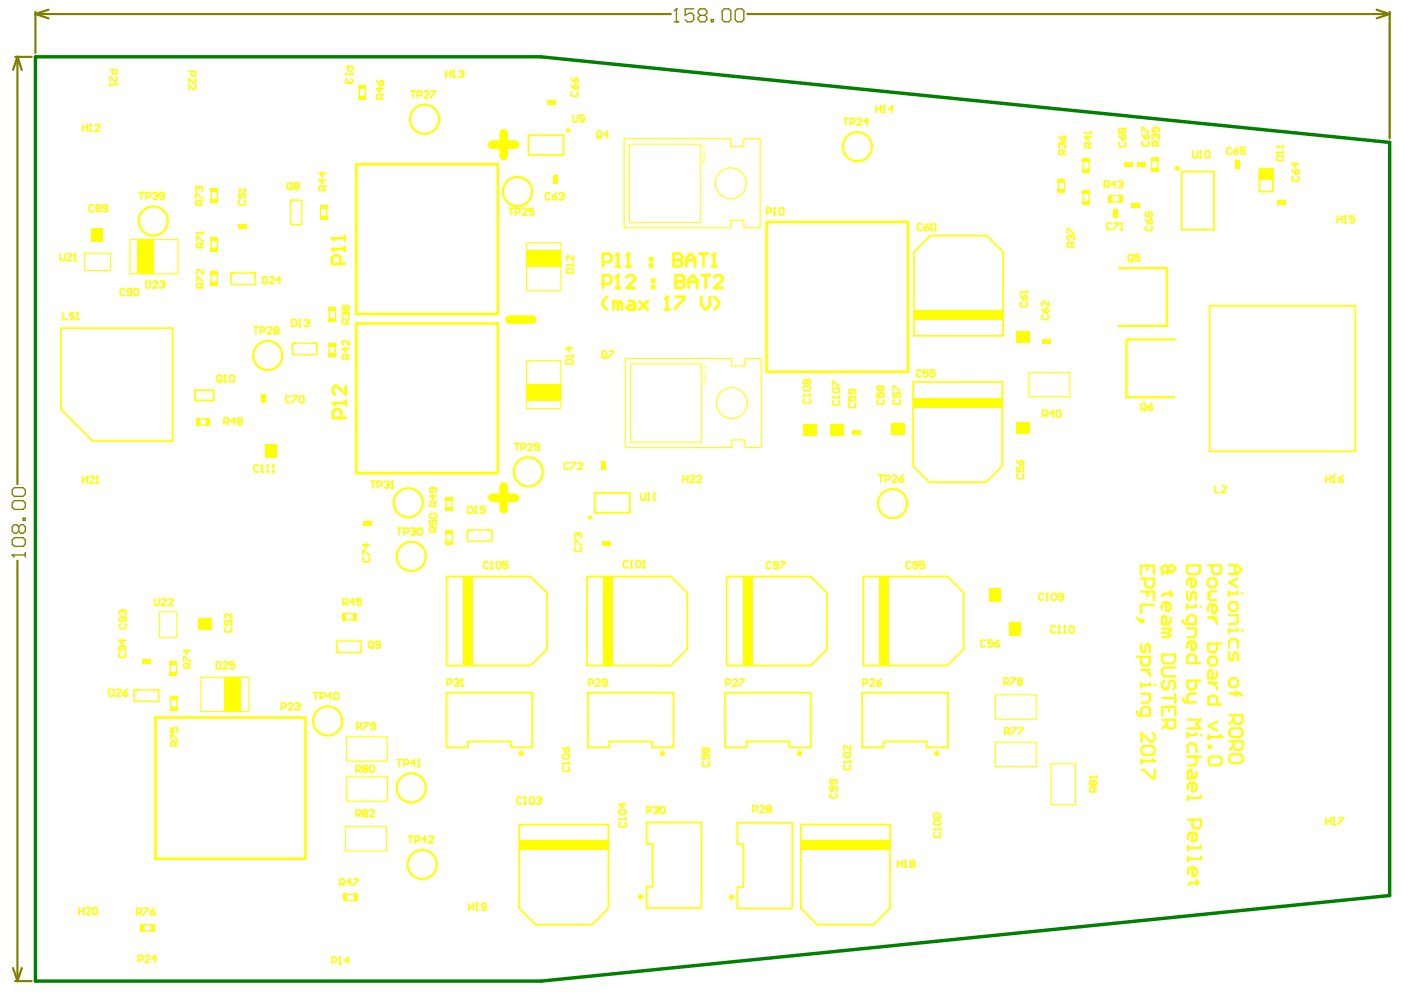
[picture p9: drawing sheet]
<svg xmlns="http://www.w3.org/2000/svg" width="297mm" height="210mm" viewBox="0 0 297 210" stroke-linecap="round" stroke-linejoin="round" font-family="sans-serif">
<g fill="none" stroke="#808000" stroke-width=".46">
<path d="M3.2 12h3.5M3.7 12l.9 2.8M3.7 12v90.5M3.7 12l-.9 2.8M7.5 2.5v8.7M7.5 3l2.8 .9M7.5 3h134.4M10.3 2.1l-2.8 .9M158.1 3h135.9M291.2 2.1l2.8 .9M294 2.5v26.8M294 3l-2.8 .9"/>
<path d="M3.7 118.6v89M2.8 204.8l.9 2.8M3.2 207.6h3.5M4.6 204.8l-.9 2.8"/>
</g>
<g fill="none" stroke="#808000" stroke-width=".28">
<path d="M142.6 4.6h1M143.1 1.9h.1M143.1 1.9v2.7M143.1 1.9l-.5 .4M146.8 1.9h-1.9v1.3l1-.4h.4l.5 .4v1l-.5 .4h-.9l-.5-.4M148.2 3.2l-.5 .5v.5l.5 .4h.9l.5-.4v-.5l-.5-.5M148.2 3.2l-.5-.4v-.5l.5-.4h.9l.5 .4v.5l-.5 .4M148.2 3.2h.9M150.5 4.2h.4v.4h-.4zM152.8 2.3l.4-.4h1l.4 .4v1.9l-.4 .4h-1l-.4-.4zM155.5 2.3l.5-.4h.9l.5 .4v1.9l-.5 .4h-.9l-.5-.4zM2.6 117.4h.1"/>
<path d="M2.6 103.7l.4-.5h1.9l.4 .5v.9l-.4 .4h-1.9l-.4-.4zM2.6 106.4l.4-.4h1.9l.4 .4v.9l-.4 .5h-1.9l-.4-.5zM2.6 114.2l.4-.4h1.9l.4 .4v.9l-.4 .5h-1.9l-.4-.5zM2.6 117.4h2.7M2.6 117.4l.4 .5M4 111.5l.4-.5h.5l.4 .5v.9l-.4 .4h-.5l-.4-.4M4 111.5l-.5-.5h-.5l-.4 .5v.9l.4 .4h.5l.5-.4M4 111.5v.9M4.9 109.6h.4v.5h-.4zM5.3 117v.9"/>
</g>
<path d="M7.5 12h107l179.5 18.1v159.4l-179.5 18.1h-107z" fill="none" stroke="#008000" stroke-width=".73"/>
<g fill="none" stroke="#ff0" stroke-width=".28">
<path d="M76 18.8v1.7M77.3 18.8v1.7M223.9 38.6v1.6M225.2 38.6v1.6M229.2 34.2v1.7M230.5 34.2v1.7M243.7 34.1v1.6M245 34.1v1.6M44.7 40.5v1.6M44.7 51v1.6M44.7 58.1v1.7M46 40.5v1.6"/>
<path d="M46 51v1.6M46 58.1v1.7M48.8 57.8h5.2v2.4h-5.2zM61.5 42.4h2.4v5.1h-2.4zM67.8 44.1v1.6M69.1 44.1v1.6M229.2 40.9v1.7M230.5 40.9v1.7M235.2 42.7h1.6M235.2 41.4h1.6M61.9 72.6h5.1v2.4h-5.1zM69.6 73.2v1.6"/>
<path d="M69.7 65.8v1.6M70.9 73.2v1.6M71 65.8v1.6M42.1 89.9h1.6M42.1 88.7h1.6M94.4 105.8v1.6M94.4 112.8v1.6M95.7 105.8v1.6M95.7 112.8v1.6M98.9 112.1h5.2v2.4h-5.2zM71.3 135.6h5.1v2.4h-5.1zM73 129.9h1.6"/>
<path d="M73 131.1h1.6M28.4 146h5.2v2.4h-5.2zM36 140.6v1.6M36.1 148v1.6M37.3 140.6v1.6M37.4 148v1.6M30.4 196.9h1.6M30.4 195.6h1.6M73.4 189.3h1.6M73.4 190.5h1.6"/>
</g>
<g fill="none" stroke="#ff0" stroke-width=".36">
<path d="M111.8 28.6h7.4v4.2h-7.4zM250 36.3h6.9v12.3h-6.9zM266.5 35.7h2.8v4.8h-2.8zM266.5 37.9h2.8M266.5 36.4h2.8M266.5 36.1h2.8M266.5 36.6h2.8M266.5 37.3h2.8M266.5 37.2h2.8M266.5 37h2.8M266.5 37.7h2.8M266.5 37.5h2.8"/>
<path d="M193.4 53.3l3.4-3.4h12l3.4 3.4v17.8h-18.8zM12.9 69.4h23.6v23.9h-16.9l-6.7-6.7zM255.9 64.7h30.9v30.8h-30.9zM41.2 82.6h4v2.1h-4zM193.2 80.8h18.8v17.8l-3.4 3.4h-12l-3.4-3.4zM125.8 104.3h7.5v4.2h-7.5zM94.5 122h17.8l3.4 3.4v12l-3.4 3.4h-17.8zM124.2 122h17.8l3.4 3.4v12l-3.4 3.4h-17.8zM153.7 122h17.8l3.5 3.4v12l-3.5 3.4h-17.8zM182.7 122h17.7l3.5 3.4v12l-3.5 3.4h-17.7zM94.5 146.6h18.1v11.6h-4.5v-1.3h-9.1v1.3h-4.5zM124.4 146.6h18.1v11.6h-4.5v-1.3h-9.1v1.3h-4.5z"/>
<path d="M153.4 146.6h18.1v11.6h-4.5v-1.3h-9.1v1.3h-4.5zM182.4 146.6h18.1v11.6h-4.5v-1.3h-9.1v1.3h-4.5zM109.9 174.5h18.8v17.7l-3.4 3.4h-12l-3.4-3.4zM136.8 174h11.6v18.1h-11.6v-4.5h1.3v-9h-1.3zM156 174.1h11.6v18.1h-11.6v-4.5h1.3v-9.1h-1.3zM169.4 174.5h18.9v17.7l-3.5 3.4h-11.9l-3.5-3.4z"/>
</g>
<g fill="none" stroke="#ff0" stroke-width=".23">
<path d="M132 29.4h22.6v1.6h2.8v-1.6h3.4v18.8h-3.4v-1.6h-2.8v1.6h-22.6zM17.9 53.6h5.5v3.6h-5.5zM27.5 57.9v-7.2h10.1v7.2M27.6 57.9h10M111.4 51.4v10M111.4 51.3h7.3v10.2h-7.3M118.7 76.3h-7.3v10.2h7.3M118.7 76.4v10M132.3 75.8h22.5v1.7h2.8v-1.7h3.5v18.9h-3.5v-1.6h-2.8v1.6h-22.5zM217.7 78.8h8.6v5.2h-8.6zM33.8 129.5h3.6v5.4h-3.6zM42.5 143.3v7.3h10.1v-7.3"/>
<path d="M42.6 143.3h10M73.3 155.9h8.6v5.2h-8.6zM210.6 147h8.6v5.2h-8.6zM210.6 157h8.6v5.2h-8.6zM73.1 174.9h8.7v5.1h-8.7zM73.3 164.4h8.7v5.1h-8.7zM222.4 161.6h5.1v8.7h-5.1z"/>
</g>
<path d="M75.4 34.8h29.9v31.6h-29.9zM162.2 47h29.9v31.7h-29.9zM75.4 68.4h29.9v31.7h-29.9zM32.9 151.8h31.7v29.9h-31.7z" fill="none" stroke="#ff0" stroke-width=".54"/>
<path d="M133.2 30.5h15v16.6h-15zM133.4 77h15v16.6h-15z" fill="none" stroke="#ff0" stroke-width=".21"/>
<path d="M236.7 56.7h10.2v12.3h-10.2M248.5 71.8h-10.2v12.3h10.1" fill="none" stroke="#ff0" stroke-width=".46"/>
<g fill="#ff0">
<path d="M30 139.4h1.8v.9h-1.8z" fill-rule="evenodd"/>
<path d="M36 149.6h1.5v.7h-1.5z" fill-rule="evenodd"/>
<path d="M35.9 142.2h1.6v.7h-1.6z" fill-rule="evenodd"/>
<path d="M44.6 59.8h1.5v.7h-1.5z" fill-rule="evenodd"/>
<path d="M44.6 57.5h1.5v.7h-1.5z" fill-rule="evenodd"/>
<path d="M44.6 52.6h1.5v.7h-1.5z" fill-rule="evenodd"/>
<path d="M44.6 50.3h1.5v.7h-1.5z" fill-rule="evenodd"/>
<path d="M44.6 42.1h1.5v.7h-1.5z" fill-rule="evenodd"/>
<path d="M44.6 39.8h1.5v.7h-1.5z" fill-rule="evenodd"/>
<path d="M55.4 83.5h.9v1.8h-.9z" fill-rule="evenodd"/>
<path d="M69.5 74.8h1.6v.8h-1.6z" fill-rule="evenodd"/>
<path d="M69.5 72.5h1.6v.8h-1.6z" fill-rule="evenodd"/>
<path d="M69.5 67.4h1.6v.7h-1.6z" fill-rule="evenodd"/>
<path d="M69.5 65.1h1.6v.7h-1.6z" fill-rule="evenodd"/>
<path d="M72.7 189.1h.7v1.6h-.7z" fill-rule="evenodd"/>
<path d="M75 189.1h.7v1.6h-.7z" fill-rule="evenodd"/>
<path d="M74.6 129.7h.8v1.6h-.8z" fill-rule="evenodd"/>
<path d="M180.3 91.1h1.8v.9h-1.8z" fill-rule="evenodd"/>
<path d="M220.6 71.9h1.8v.9h-1.8z" fill-rule="evenodd"/>
<path d="M223.8 40.2h1.5v.7h-1.5z" fill-rule="evenodd"/>
<path d="M223.8 37.9h1.5v.7h-1.5z" fill-rule="evenodd"/>
<path d="M229 42.5h1.6v.7h-1.6z" fill-rule="evenodd"/>
<path d="M229 40.2h1.6v.7h-1.6z" fill-rule="evenodd"/>
<path d="M229 35.8h1.6v.7h-1.6z" fill-rule="evenodd"/>
<path d="M236.8 41.3h.7v1.6h-.7z" fill-rule="evenodd"/>
<path d="M239.2 43h1.9v.9h-1.9z" fill-rule="evenodd"/>
<path d="M243.5 35.6h1.6v.8h-1.6z" fill-rule="evenodd"/>
<path d="M261.3 33.9h.9v1.8h-.9z" fill-rule="evenodd"/>
<path d="M29.6 195.5h.8v1.6h-.8z" fill-rule="evenodd"/>
<path d="M35.9 139.9h1.6v.7h-1.6z" fill-rule="evenodd"/>
<path d="M36 147.3h1.5v.7h-1.5z" fill-rule="evenodd"/>
<path d="M41.4 88.5h.8v1.6h-.8z" fill-rule="evenodd"/>
<path d="M43.7 88.5h.8v1.6h-.8z" fill-rule="evenodd"/>
<path d="M76.8 110.4h1.8v.9h-1.8z" fill-rule="evenodd"/>
<path d="M117.1 37.2h.9v1.8h-.9z" fill-rule="evenodd"/>
<path d="M209.1 124.5h2.6v2.9h-2.6z" fill-rule="evenodd"/>
<path d="M213.4 131.6h2.6v2.9h-2.6z" fill-rule="evenodd"/>
<path d="M229 33.5h1.6v.7h-1.6z" fill-rule="evenodd"/>
<path d="M235.5 44.3h.9v1.8h-.9z" fill-rule="evenodd"/>
<path d="M243.5 33.3h1.6v.8h-1.6z" fill-rule="evenodd"/>
<path d="M41.9 130.7h2.9v2.5h-2.9z" fill-rule="evenodd"/>
<path d="M50.5 47.5h1.8v.9h-1.8z" fill-rule="evenodd"/>
<path d="M72.3 129.7h.8v1.6h-.8z" fill-rule="evenodd"/>
<path d="M67.7 45.7h1.6v.7h-1.6z" fill-rule="evenodd"/>
<path d="M67.7 43.4h1.6v.7h-1.6z" fill-rule="evenodd"/>
<path d="M75.9 20.4h1.6v.7h-1.6z" fill-rule="evenodd"/>
<path d="M75.9 18.1h1.6v.7h-1.6z" fill-rule="evenodd"/>
<path d="M94.3 112.1h1.5v.8h-1.5z" fill-rule="evenodd"/>
<path d="M94.3 105.1h1.5v.8h-1.5z" fill-rule="evenodd"/>
<path d="M115.8 21.2h1.8v.9h-1.8z" fill-rule="evenodd"/>
<path d="M127.3 97.7h.9v1.8h-.9z" fill-rule="evenodd"/>
<path d="M170 89.7h2.9v2.5h-2.9z" fill-rule="evenodd"/>
<path d="M188.5 89.5h2.9v2.6h-2.9z" fill-rule="evenodd"/>
<path d="M214.9 89.4h2.9v2.5h-2.9z" fill-rule="evenodd"/>
<path d="M234.5 41.3h.7v1.6h-.7z" fill-rule="evenodd"/>
<path d="M237.8 34.4h1.8v.9h-1.8z" fill-rule="evenodd"/>
<path d="M240.5 34.4h1.8v.9h-1.8z" fill-rule="evenodd"/>
<path d="M270.3 42.4h1.8v.9h-1.8z" fill-rule="evenodd"/>
<path d="M19.3 48.2h2.5v2.9h-2.5z" fill-rule="evenodd"/>
<path d="M31.9 195.5h.8v1.6h-.8z" fill-rule="evenodd"/>
<path d="M56.1 93.9h2.5v2.9h-2.5z" fill-rule="evenodd"/>
<path d="M94.3 114.4h1.5v.8h-1.5z" fill-rule="evenodd"/>
<path d="M94.3 107.4h1.5v.8h-1.5z" fill-rule="evenodd"/>
<path d="M127.4 114.6h1.8v.9h-1.8z" fill-rule="evenodd"/>
<path d="M214.9 70h2.9v2.5h-2.9z" fill-rule="evenodd"/>
<path d="M47.6 143.3h3.4v7.3h-3.4z" fill-rule="evenodd"/>
<path d="M97.9 121.8h2v19h-2z" fill-rule="evenodd"/>
<path d="M127.6 121.8h2v19h-2z" fill-rule="evenodd"/>
<path d="M157.2 121.8h2v19h-2z" fill-rule="evenodd"/>
<path d="M186.1 121.8h2v19h-2z" fill-rule="evenodd"/>
<path d="M109.9 177.9h19v2h-19z" fill-rule="evenodd"/>
<path d="M169.4 177.9h19.1v2h-19.1z" fill-rule="evenodd"/>
<path d="M175.6 89.7h2.9v2.5h-2.9z" fill-rule="evenodd"/>
<path d="M29.1 50.7h3.5v7.2h-3.5z" fill-rule="evenodd"/>
<path d="M111.4 81.4h7.3v3.4h-7.3z" fill-rule="evenodd"/>
<path d="M111.4 53h7.3v3.4h-7.3z" fill-rule="evenodd"/>
<path d="M193.2 84.3h19v2h-19z" fill-rule="evenodd"/>
<path d="M193.2 65.6h19v2h-19z" fill-rule="evenodd"/>
</g>
<path d="M121.2 24.3v1.2l.2 .3h.5l.3-.3v-1.2M123.6 25.1h-.7l-.3-.3v-.2l.3-.3h.5l.2 .3v.9l-.2 .3h-.5l-.3-.3M25.5 132l-.2 .3v.5l.2 .2h1l.2-.2v-.5l-.2-.3M25.8 129.1h-.3l-.2 .3v.5l.2 .2M26 130.6v.7l-.2 .2h-.3l-.2-.2v-.5l.2-.2h1l.2 .2v.5l-.2 .2" fill="none" stroke="#ff0" stroke-width=".33"/>
<circle cx="25.8" cy="129.1" r=".16" fill="#ff0"/>
<g fill="none" stroke="#ff0" stroke-width=".33">
<path d="M76.8 117.4v-.9h.2l1 .9h.2M77 117.9l-.2 .2v.5l.2 .3h1l.2-.3v-.5l-.2-.2M77.5 115v1l-.7-.8h1.4M121.6 115.2v-.9h.2l1 .9h.2M121.8 115.7l-.2 .3v.5l.2 .2h1l.2-.2v-.5l-.2-.3M122 112.8h-.2l-.2 .3v.5l.2 .2M25.8 129.1l.2 .3M26 129.4v.2M26 129.4l.2-.3h.3l.2 .3v.5l-.2 .2M47.8 132.8l-.2 .2v.5l.2 .2h1l.2-.2v-.5l-.2-.2M48.3 131.3v.7l-.2 .3h-.3l-.2-.3v-.5l.2-.2h1l.2 .2v.5l-.2 .3M49 129.9v.9l-.9-.9h-.3l-.2 .2v.5l.2 .2"/>
<path d="M36.1 153.9v1h.8l-.3-.5v-.2l.3-.3h.5l.2 .3v.5l-.2 .2M36.1 156.4v-1h.3l1 1h.2M37.1 157.8v-.7l-.2-.3h-.5l-.3 .3v.7h1.5M37.6 156.8l-.5 .5"/>
</g>
<circle cx="122" cy="112.8" r=".16" fill="#ff0"/>
<path d="M122 112.8l.3 .3M122.3 113.1v.2M122.3 113.1l.2-.3h.3l.2 .3v.5l-.2 .2" fill="none" stroke="#ff0" stroke-width=".33"/>
<g fill="#ff0">
<path d="M148.8 78.2h.6v-.2l.1 .2z"/>
<path d="M148.8 78.6l.6 .2 .1-.3v.4z"/>
<path d="M148.7 79.1l.2 .1z"/>
<path d="M148.8 79.4l.2-.1-.1 .1a.17 .17 0 0 0 .1 .3 .17 .17 0 0 0 .2-.2l-.1-.2h.4v.4l-.1-.3h-.2a.24 .24 0 0 1-.2 .4 .24 .24 0 0 1-.2-.4z"/>
<path d="M148.8 79.9h.5v.6h-.5l.5-.1-.1-.2h-.4l.4-.1v-.2z"/>
<path d="M148.8 80.7h.5v.6h-.5l.5-.1-.1-.2h-.4l.5-.2z"/>
<path d="M148.8 77.2l.7 .4-.7 .3 .2-.2v-.3h-.2zM149.1 77.5v.2l.4-.1z"/>
</g>
<path d="M170 83.7h1.4M170.2 84.4l-.2 .2v.5l.2 .3h1l.2-.3v-.5l-.2-.2M171.4 83.4v.5" fill="none" stroke="#ff0" stroke-width=".33"/>
<circle cx="170" cy="83.7" r=".16" fill="#ff0"/>
<path d="M170 83.7l.2 .2M170 82l.2-.3h1l.2 .3v.5l-.2 .2h-1l-.2-.2zM170.7 80.5l-.2-.2h-.3l-.2 .2v.5l.2 .3h.3l.2-.3M170.7 80.5l.2-.2h.3l.2 .2v.5l-.2 .3h-.3l-.2-.3M170.7 80.5v.5M176.1 84h1.5M176.4 84.8l-.3 .2v.5l.3 .2h.9l.3-.2v-.5l-.3-.2M177.6 83.8v.5" fill="none" stroke="#ff0" stroke-width=".33"/>
<circle cx="176.1" cy="84" r=".16" fill="#ff0"/>
<path d="M244.3 28.4h-.3l-.2 .3v.5l.2 .2M244.7 30.9v-.8l-.2-.2h-.5l-.2 .2v.8h1.4M245.2 29.9l-.5 .5M220.4 65.2l.7 1M220.6 66.7l-.2 .2v.5l.2 .2h1l.2-.2v-.5l-.2-.2M221.1 65.4l.3-.2h.2l.2 .2v.5l-.2 .3h-.5zM221.8 63.8v.9l-.9-.9h-.3l-.2 .2v.5l.2 .2M176.1 84l.3 .3M176.1 82.3l.3-.2h.9l.3 .2v.5l-.3 .3h-.9l-.3-.3zM176.1 81.6v-.9h.3l.9 .9h.3" fill="none" stroke="#ff0" stroke-width=".33"/>
<circle cx="244.3" cy="28.4" r=".16" fill="#ff0"/>
<g fill="none" stroke="#ff0" stroke-width=".33">
<path d="M40 15.1h1.4v.7l-.2 .3h-.5l-.3-.3v-.7M41.2 16.6l.2 .2v.5l-.2 .2h-.3l-.9-.9v.9M41.2 18l.2 .2v.5l-.2 .3h-.3l-.9-1v1M73.1 14h1.5v.7l-.3 .3h-.4l-.3-.3v-.7M73.1 15.5v.4M73.1 15.7h1.5M244.3 28.4l.2 .3M244.5 27v.7l-.2 .3h-.3l-.2-.3v-.5l.2-.2h1l.2 .2v.5l-.2 .3M244.5 28.7v.2M244.5 28.7l.2-.3h.3l.2 .3v.5l-.2 .2M273.3 35.9l.8 .9M273.6 37.3l-.3 .3v.4l.3 .3h.9l.3-.3v-.4l-.3-.3"/>
<path d="M274.1 36.1l.2-.2h.2l.3 .2v.5l-.3 .2h-.4zM274.1 34.4v1l-.8-.7h1.5M25.4 138.1l-.3 .3v.5l.3 .2h.9l.3-.2v-.5l-.3-.3M25.9 136.7v.7l-.3 .3h-.2l-.3-.3v-.5l.3-.2h.9l.3 .2v.5l-.3 .3M25.9 135.2v1l-.8-.7h1.5"/>
</g>
<circle cx="74.6" cy="15.7" r=".16" fill="#ff0"/>
<path d="M74.3 15.5l.3 .2M74.3 16.7l.3 .2v.5l-.3 .2h-.2" fill="none" stroke="#ff0" stroke-width=".33"/>
<circle cx="74.1" cy="17.6" r=".16" fill="#ff0"/>
<path d="M73.4 16.7l-.3 .2v.5l.3 .2h.2l.3-.2M73.9 17.4l.2 .2M73.9 17.2v.2M120.8 17.9l.8 1M120.8 16.5l.8 1M121.1 19.4l-.3 .2v.5l.3 .3h.9l.3-.3v-.5l-.3-.2M121.8 16.5h.2l.3 .2v.5l-.3 .3h-.4v-.8zM121.8 17.9h.2l.3 .3v.5l-.3 .2h-.4v-.7z" fill="none" stroke="#ff0" stroke-width=".33"/>
<g fill="#ff0">
<path d="M148.6 31.7h.5v-.2l.2 .3z"/>
<path d="M148.6 32.1l.6 .2 .1-.3v.4z"/>
<path d="M148.4 32.6l.3 .1z"/>
<path d="M148.6 32.9h.1a.16 .16 0 0 0 0 .2 .16 .16 0 0 0 .3 0 .16 .16 0 0 0 0-.2h.3v.3l-.1-.3h-.2a.25 .25 0 0 1-.2 .4 .25 .25 0 0 1-.2-.4z"/>
<path d="M148.6 33.3h.5l-.1 .7h-.4l.4-.1-.1-.2h-.3l.4-.1v-.2z"/>
<path d="M148.6 34.2h.5l-.1 .6-.4 .1 .4-.2v-.2h-.4l.4-.2z"/>
<path d="M148.6 30.8l.7 .2v.1l-.7 .3v-.1l.2-.1v-.3zM148.9 31v.2l.3-.2z"/>
</g>
<path d="M224.5 30.3h-.2l-.3 .2v.5l.3 .2M225 32.7v-.8l-.3-.2h-.4l-.3 .2v.8h1.5M225.5 31.7l-.5 .5" fill="none" stroke="#ff0" stroke-width=".33"/>
<circle cx="224.5" cy="30.3" r=".16" fill="#ff0"/>
<g fill="none" stroke="#ff0" stroke-width=".33">
<path d="M224 28.8l.7 1M224.5 30.3l.2 .2M224.7 29l.3-.2h.2l.3 .2v.5l-.3 .3h-.5zM224.7 30.5v.2M224.7 30.5l.3-.2h.2l.3 .2v.5l-.3 .2M17.5 100.8v1.4M17.5 101.5h.9M18.4 100.8v1.4M18.9 101l.3-.2h.4l.3 .2v.2l-1 1h1M20.4 102.2h.5M20.6 100.8v1.4M23.1 145.9h.7l.3 .2v1l-.3 .2h-.7z"/>
<path d="M24.5 146.1l.3-.2h.5l.2 .2v.2l-1 1h1M26 146.6h.7l.3 .2v.3l-.3 .2h-.5l-.2-.2zM27 145.9l-1 .7"/>
</g>
<circle cx="20.6" cy="100.8" r=".16" fill="#ff0"/>
<path d="M26.4 61.3l-.2-.2h-.5l-.3 .2v1l.3 .2h.5l.2-.2M27.9 61.8h-.8l-.2-.2v-.3l.2-.2h.5l.3 .2v1l-.3 .2h-.5l-.2-.2M28.6 61.1h.5l.2 .2v1l-.2 .2h-.5l-.3-.2v-1zM45.9 79.6l.3-.2h.5l.2 .2v1l-.2 .2h-.5l-.3-.2zM47.6 79.4v1.4M46.4 80.4l.5 .4M47.4 80.8h.5M20.6 100.8l-.2 .2M32.7 126.7v1.2l.2 .2h.5l.3-.2v-1.2M34.2 126.9l.2-.2h.5l.2 .2v.2l-.9 1h.9M35.6 126.9l.2-.2h.5l.3 .2v.2l-1 1h1" fill="none" stroke="#ff0" stroke-width=".33"/>
<circle cx="47.6" cy="79.4" r=".16" fill="#ff0"/>
<path d="M47.6 79.4l-.2 .2M48.6 79.6l.2-.2h.5l.3 .2v1l-.3 .2h-.5l-.2-.2zM61.7 67.6h.7l.3 .3v.9l-.3 .3h-.7zM63.2 69.1h.4M63.4 67.6v1.5" fill="none" stroke="#ff0" stroke-width=".33"/>
<circle cx="63.4" cy="67.6" r=".16" fill="#ff0"/>
<path d="M63.4 67.6l-.2 .3M64.4 67.9l.2-.3h.5l.2 .3v.2" fill="none" stroke="#ff0" stroke-width=".33"/>
<circle cx="65.3" cy="68.1" r=".16" fill="#ff0"/>
<g fill="none" stroke="#ff0" stroke-width=".33">
<path d="M60.8 38.9l.3-.3h.4l.3 .3v1l-.3 .2h-.4l-.3-.2zM61.3 39.6l.5 .5M62.5 39.4l-.2-.3v-.2l.2-.3h.5l.2 .3v.2l-.2 .3M62.5 39.4l-.2 .2v.3l.2 .2h.5l.2-.2v-.3l-.2-.2M62.5 39.4h.5M64.9 68.3h.2M65.1 68.3l.2 .3v.2l-.2 .3h-.5l-.2-.3M65.3 68.1l-.2 .2M78.4 101.8h1M78.9 101.8v1.5M79.8 102.8h.8l.2-.2v-.5l-.2-.3h-.8v1.5M81.3 102.1l.2-.3h.5l.3 .3v.2"/>
<path d="M75.5 153.9h.7l.3-.3v-.4l-.3-.3h-.7v1.5M76 153.9l.5 .5M76.9 152.9h1v.3l-1 .9v.3M79.4 153.6h-.8l-.2-.2v-.2l.2-.3h.5l.3 .3v.9l-.3 .3h-.5l-.2-.3M75.3 172.3h.7l.3-.2v-.5l-.3-.2h-.7v1.4M75.8 172.3l.5 .5M77 172.1l-.2-.2v-.3l.2-.2h.5l.2 .2v.3l-.2 .2M77 172.1l-.2 .2v.3l.2 .2h.5l.2-.2v-.3l-.2-.2M77 172.1h.5M78.2 171.6l.3-.2h.4l.3 .2v.3l-1 .9h1"/>
</g>
<circle cx="82.3" cy="102.3" r=".16" fill="#ff0"/>
<path d="M81.8 102.6h.2M82 102.6l.3 .2v.3l-.3 .2h-.5l-.2-.2M82.3 102.3l-.3 .3M82.7 103.3h.5M83 101.8v1.5" fill="none" stroke="#ff0" stroke-width=".33"/>
<circle cx="83" cy="101.8" r=".16" fill="#ff0"/>
<g fill="none" stroke="#ff0" stroke-width=".33">
<path d="M126.3 28l.2-.2h.5l.2 .2v1l-.2 .2h-.5l-.2-.2zM126.8 28.7l.4 .5M128.7 28.5h-1l.7-.7v1.4M108.8 93.9h1M109.3 93.9v1.4M110.2 94.8h.8l.2-.2v-.5l-.2-.2h-.8v1.4M111.7 94.1l.2-.2h.5l.3 .2v.2l-1 1h1M114.1 94.6h-.7l-.3-.3v-.2l.3-.2h.5l.2 .2v1l-.2 .2h-.5l-.3-.2M120.3 98.1l-.2-.2h-.5l-.2 .2v1l.2 .2h.5l.2-.2M120.8 97.9h1v.2l-1 1v.2M122.3 98.1l.2-.2h.5l.2 .2v.2l-.9 1h.9M83 101.8l-.3 .3"/>
<path d="M136.8 171.6h.7l.3-.2v-.5l-.3-.2h-.7v1.4M138.2 170.9l.3-.2h.5l.2 .2v.2"/>
</g>
<circle cx="139.2" cy="171.1" r=".16" fill="#ff0"/>
<path d="M135.5 104.4v1.2l.3 .2h.4l.3-.2v-1.2M137 105.8h.5M137.2 104.4v1.4M138.7 171.4h.3M139 171.4l.2 .2v.3l-.2 .2h-.5l-.3-.2M139.2 171.1l-.2 .3M139.7 170.9l.2-.2h.5l.3 .2v1l-.3 .2h-.5l-.2-.2z" fill="none" stroke="#ff0" stroke-width=".33"/>
<circle cx="137.2" cy="104.4" r=".16" fill="#ff0"/>
<path d="M137.2 104.4l-.2 .2M138.2 105.8h.5M138.4 104.4v1.4" fill="none" stroke="#ff0" stroke-width=".33"/>
<circle cx="138.4" cy="104.4" r=".16" fill="#ff0"/>
<g fill="none" stroke="#ff0" stroke-width=".33">
<path d="M252.3 31.9v1.3l.2 .2h.5l.3-.2v-1.3M253.7 33.4h.5M254 31.9v1.5M238.9 53.9h.5l.3 .2v1l-.3 .2h-.5l-.2-.2v-1zM239.2 54.8l.5 .5M241.1 53.9h-1v.7l.5-.3h.3l.2 .3v.5l-.2 .2h-.5l-.3-.2M138.4 104.4l-.2 .2M185.8 100.6h1M186.3 100.6v1.4M187.3 101.5h.7l.3-.2v-.5l-.3-.2h-.7v1.4M188.7 100.8l.3-.2h.5l.2 .2v.3l-1 .9h1M190.2 101.3h.7l.3 .2v.3l-.3 .2h-.5l-.2-.2z"/>
<path d="M191.2 100.6l-1 .7"/>
</g>
<circle cx="254" cy="31.9" r=".16" fill="#ff0"/>
<path d="M254 31.9l-.3 .3M255.2 31.9h.5l.2 .3v1l-.2 .2h-.5l-.2-.2v-1zM260.5 31.5l-.2-.3h-.5l-.2 .3v.9l.2 .3h.5l.2-.3M261 31.9h.7l.3 .3v.2l-.3 .3h-.5l-.2-.3zM262 31.2l-1 .7M263.4 31.2h-.9v.7l.4-.2h.3l.2 .2v.5l-.2 .3h-.5l-.2-.3M282.9 45.7v1.5M282.9 46.4h1M283.9 45.7v1.5M284.4 47.2h.5M284.6 45.7v1.5" fill="none" stroke="#ff0" stroke-width=".33"/>
<circle cx="284.6" cy="45.7" r=".16" fill="#ff0"/>
<g fill="none" stroke="#ff0" stroke-width=".33">
<path d="M17.5 26.3v1.5M17.5 27.1h.9M18.4 26.3v1.5M18.9 27.8h.5M19.2 26.3v1.5M19.8 43.6l-.2-.2h-.5l-.2 .2v1l.2 .2h.5l.2-.2M20.6 44.1l-.3-.3v-.2l.3-.2h.5l.2 .2v.2l-.2 .3M20.6 44.1l-.3 .2v.3l.3 .2h.5l.2-.2v-.3l-.2-.2M20.6 44.1h.5M22.7 44.1h-.7l-.2-.3v-.2l.2-.2h.5l.2 .2v1l-.2 .2h-.5l-.2-.2M284.6 45.7l-.2 .3M286.6 45.7h-1v.7l.5-.2h.2l.3 .2v.5l-.3 .3h-.5l-.2-.3"/>
<path d="M16.7 192v1.5M16.7 192.8h1M17.7 192v1.5M18.2 192.3l.2-.3h.5l.3 .3v.2l-1 1h1M19.6 192.3l.3-.3h.5l.2 .3v.9l-.2 .3h-.5l-.3-.3z"/>
</g>
<circle cx="19.2" cy="26.3" r=".16" fill="#ff0"/>
<g fill="none" stroke="#ff0" stroke-width=".33">
<path d="M19.2 26.3l-.3 .3M20.1 26.6l.3-.3h.5l.2 .3v.2l-1 1h1M41.6 51v-1h.2l1 1h.2M41.6 59.5v-1h.2l1 1h.2M41.6 49.3h1.4M42.6 52.4v-.7l-.3-.3h-.5l-.2 .3v.7h1.4M43 57.1v.9l-.9-.9h-.3l-.2 .2v.5l.2 .2M43 60l-.4 .4M43 49v.5M43 51.4l-.4 .5M42.6 60.9v-.7l-.3-.2h-.5l-.2 .2v.7h1.4M38.9 139.9v-1h.2l1 1h.2"/>
<path d="M39.6 137.5v.9l-.7-.7h1.4M39.8 141.3v-.7l-.2-.2h-.5l-.2 .2v.7h1.4M40.3 140.4l-.5 .4"/>
</g>
<circle cx="41.6" cy="49.3" r=".16" fill="#ff0"/>
<path d="M30.9 59.5h.7l.3 .2v1l-.3 .2h-.7zM32.3 59.7l.3-.2h.5l.2 .2v.3l-1 .9h1M33.8 59.7l.2-.2h.5l.3 .2v.3M41.6 49.3l.2 .2" fill="none" stroke="#ff0" stroke-width=".33"/>
<circle cx="34.8" cy="60" r=".16" fill="#ff0"/>
<path d="M41.9 39.5h-.3l-.2 .2v.5l.2 .3M34.8 60l-.3 .2M41.4 41.9v-1h.2l1 1h.3M42.4 43.4v-.8l-.3-.2h-.5l-.2 .2v.8h1.5M42.9 42.4l-.5 .5M34.3 60.2h.2M34.5 60.2l.3 .2v.3l-.3 .2h-.5l-.2-.2" fill="none" stroke="#ff0" stroke-width=".33"/>
<circle cx="41.9" cy="39.5" r=".16" fill="#ff0"/>
<path d="M41.9 39.5l.2 .2M42.1 39.7v.3M42.1 39.7l.3-.2h.2l.3 .2v.5l-.3 .3M54.7 98.6l-.2-.2h-.5l-.3 .2v1l.3 .3h.5l.2-.3M55.2 99.9h.5M55.4 98.4v1.5M45.8 140.1h.7l.2 .2v1l-.2 .2h-.7zM47.2 140.3l.3-.2h.4l.3 .2v.2l-1 1h1M49.6 140.1h-.9v.7l.4-.3h.3l.2 .3v.5l-.2 .2h-.5l-.2-.2" fill="none" stroke="#ff0" stroke-width=".33"/>
<circle cx="55.4" cy="98.4" r=".16" fill="#ff0"/>
<path d="M55.4 98.4l-.2 .2M56.4 99.9h.5M56.6 98.4v1.5" fill="none" stroke="#ff0" stroke-width=".33"/>
<circle cx="56.6" cy="98.4" r=".16" fill="#ff0"/>
<path d="M56.6 98.4l-.2 .2M57.6 99.9h.5M57.8 98.4v1.5" fill="none" stroke="#ff0" stroke-width=".33"/>
<circle cx="57.8" cy="98.4" r=".16" fill="#ff0"/>
<g fill="none" stroke="#ff0" stroke-width=".33">
<path d="M51.9 40v.5M50.5 40.2h1.4M50.7 42.4l-.2 .2v.5l.2 .3h1l.2-.3v-.5l-.2-.2M51.2 40.9v.8l-.2 .2h-.3l-.2-.2v-.5l.2-.3h1l.2 .3v.5l-.2 .2M53.7 69.2h.9M54.1 69.2v1.5M55.1 70.2h.7l.3-.3v-.5l-.3-.2h-.7v1.5M56.6 69.4l.2-.2h.5l.2 .2v.3l-.9 1h.9M58.3 69.9l-.3-.2v-.3l.3-.2h.4l.3 .2v.3l-.3 .2M58.3 69.9l-.3 .3v.2l.3 .3h.4l.3-.3v-.2l-.3-.3M58.3 69.9h.4M47.4 89.4h.7l.3-.2v-.5l-.3-.3h-.7v1.5"/>
<path d="M47.9 89.4l.5 .5M49.8 89.2h-1l.8-.8v1.5M50.5 89.2l-.2-.3v-.2l.2-.3h.5l.3 .3v.2l-.3 .3M50.5 89.2h.5M50.5 89.2l-.2 .2v.3l.2 .2h.5l.3-.2v-.3l-.3-.2M57.8 98.4l-.2 .2"/>
</g>
<circle cx="50.5" cy="40.2" r=".16" fill="#ff0"/>
<path d="M50.5 40.2l.2 .3M70.2 203.5h.8l.2-.2v-.5l-.2-.3h-.8v1.5M71.7 204h.5M71.9 202.5v1.5" fill="none" stroke="#ff0" stroke-width=".33"/>
<circle cx="71.9" cy="202.5" r=".16" fill="#ff0"/>
<path d="M66.3 146.6h1M66.8 146.6v1.4M67.8 147.5h.7l.2-.2v-.5l-.2-.2h-.7v1.4M70.2 147.3h-1l.8-.7v1.4M70.9 146.6h.5l.2 .2v1l-.2 .2h-.5l-.2-.2v-1zM71.9 202.5l-.2 .3M73.9 203.3h-1l.7-.8v1.5" fill="none" stroke="#ff0" stroke-width=".33"/>
<path d="M70.4 85.3h2.7M72.2 88.4v-1.3l-.4-.5h-.9l-.5 .5v1.3h2.7M73.1 84.8v.9" fill="none" stroke="#ff0" stroke-width=".54"/>
<circle cx="70.4" cy="85.3" r=".27" fill="#ff0"/>
<path d="M70.4 85.3l.5 .4M73.1 81.7v1.8l-1.8-1.8h-.4l-.5 .4v.9l.5 .5" fill="none" stroke="#ff0" stroke-width=".54"/>
<path d="M72.9 66.1h-.2l-.3 .3v.4l.3 .3M73.4 68.5v-.7l-.3-.2h-.4l-.3 .2v.7h1.5M73.9 67.6l-.5 .4M61.4 84l-.2-.3h-.5l-.3 .3v.9l.3 .3h.5l.2-.3M61.9 83.7h1v.3l-1 .9v.3M63.3 84l.3-.3h.5l.2 .3v.9l-.2 .3h-.5l-.3-.3z" fill="none" stroke="#ff0" stroke-width=".33"/>
<circle cx="72.9" cy="66.1" r=".16" fill="#ff0"/>
<path d="M72.9 66.1l.2 .3M73.1 64.9v.5M73.1 66.4v.2M73.1 66.4l.3-.3h.2l.3 .3v.4l-.3 .3M73.1 64.9l.3-.2h.2l.3 .2v.5l-.3 .2h-.2l-.3-.2M73.1 64.9l-.2-.2h-.2l-.3 .2v.5l.3 .2h.2l.2-.2" fill="none" stroke="#ff0" stroke-width=".33"/>
<path d="M70.2 52.7h2.8M72.1 55.8v-1.3l-.5-.5h-.9l-.5 .5v1.3h2.8M73 52.2v.9" fill="none" stroke="#ff0" stroke-width=".54"/>
<circle cx="70.2" cy="52.7" r=".27" fill="#ff0"/>
<path d="M70.2 52.7l.5 .4M70.2 50.4h2.8M73 50v.9" fill="none" stroke="#ff0" stroke-width=".54"/>
<circle cx="70.2" cy="50.4" r=".27" fill="#ff0"/>
<path d="M70.2 50.4l.5 .5" fill="none" stroke="#ff0" stroke-width=".54"/>
<g fill="none" stroke="#ff0" stroke-width=".33">
<path d="M68.2 37.9v.9l-.7-.7h1.5M68.2 36.4v1l-.7-.7h1.5M69 39.3l-.5 .5M68.5 40.3v-.7l-.3-.3h-.4l-.3 .3v.7h1.5M78 136l.3-.3h.5l.2 .3v.9l-.2 .3h-.5l-.3-.3zM78.5 136.7l.5 .5M80.5 136.4h-.8l-.2-.2v-.2l.2-.3h.5l.3 .3v.9l-.3 .3h-.5l-.2-.3M75.3 162.9h.7l.3-.2v-.5l-.3-.2h-.7v1.4M75.8 162.9l.5 .5M77 162.7l-.2-.3v-.2l.2-.2h.5l.2 .2v.2l-.2 .3M77 162.7l-.2 .2v.3l.2 .2h.5l.2-.2v-.3l-.2-.2M77 162.7h.5"/>
<path d="M78.2 162.2l.3-.2h.4l.3 .2v1l-.3 .2h-.4l-.3-.2zM99.2 191.1v1.5M99.2 191.9h1M100.2 191.1v1.5M100.7 192.6h.4M100.9 191.1v1.5"/>
</g>
<circle cx="100.9" cy="191.1" r=".16" fill="#ff0"/>
<path d="M94.6 144.7h.7l.3-.3v-.4l-.3-.3h-.7v1.5M96.1 144l.2-.3h.5l.2 .3v.2M100.9 191.1l-.2 .3M102.8 191.9h-.7l-.2-.3v-.2l.2-.3h.5l.2 .3v.9l-.2 .3h-.5l-.2-.3" fill="none" stroke="#ff0" stroke-width=".33"/>
<circle cx="97" cy="144.2" r=".16" fill="#ff0"/>
<path d="M96.5 144.4h.3M96.8 144.4l.2 .3v.2l-.2 .3h-.5l-.2-.3M97 144.2l-.2 .2M97.5 145.2h.5M97.7 143.7v1.5" fill="none" stroke="#ff0" stroke-width=".33"/>
<circle cx="97.7" cy="143.7" r=".16" fill="#ff0"/>
<path d="M99 107.2h.7l.2 .2v1l-.2 .2h-.7zM100.4 108.6h.5M100.7 107.2v1.4M97.7 143.7l-.2 .3" fill="none" stroke="#ff0" stroke-width=".33"/>
<circle cx="100.7" cy="107.2" r=".16" fill="#ff0"/>
<path d="M94.4 14.9v1.5M94.4 15.6h.9M95.3 14.9v1.5M95.8 16.4h.5M96 14.9v1.5M90.9 108.9l.3-.2h.9l.3 .2v.5l-.3 .2h-.9l-.3-.2zM90.9 110.1v1h.7l-.2-.5v-.2l.2-.3h.5l.3 .3v.4l-.3 .3M91.9 112.5v-.7l-.3-.2h-.4l-.3 .2v.7h1.5M92.4 111.6l-.5 .4M100.7 107.2l-.3 .2M102.6 107.2h-1v.7l.5-.3h.3l.2 .3v.5l-.2 .2h-.5l-.3-.2" fill="none" stroke="#ff0" stroke-width=".33"/>
<circle cx="96" cy="14.9" r=".16" fill="#ff0"/>
<path d="M96 14.9l-.2 .3M97 15.2l.3-.3h.4l.3 .3v.2" fill="none" stroke="#ff0" stroke-width=".33"/>
<circle cx="98" cy="15.4" r=".16" fill="#ff0"/>
<path d="M97.5 15.6h.2M97.7 15.6l.3 .3v.2l-.3 .3h-.4l-.3-.3M98 15.4l-.3 .2M110.4 168.9l-.3-.2h-.5l-.2 .2v1l.2 .2h.5l.3-.2M110.9 170.1h.4M111.1 168.7v1.4" fill="none" stroke="#ff0" stroke-width=".33"/>
<circle cx="111.1" cy="168.7" r=".16" fill="#ff0"/>
<path d="M111.1 168.7l-.2 .2M112.1 168.9l.2-.2h.5l.2 .2v1l-.2 .2h-.5l-.2-.2zM113.5 168.9l.3-.2h.4l.3 .2v.2" fill="none" stroke="#ff0" stroke-width=".33"/>
<circle cx="114.5" cy="169.1" r=".16" fill="#ff0"/>
<path d="M107.6 44.1h1M108.1 44.1v1.4M109 45h.8l.2-.2v-.5l-.2-.2h-.8v1.4M110.5 44.3l.2-.2h.5l.3 .2v.3l-1 .9h1M112.9 44.1h-1v.7l.5-.2h.3l.2 .2v.5l-.2 .2h-.5l-.3-.2M114 169.4h.2M114.2 169.4l.3 .2v.3l-.3 .2h-.4l-.3-.2M114.5 169.1l-.3 .3M131 173.3h1.4M131.2 174l-.2 .3v.5l.2 .2h1l.2-.2v-.5l-.2-.3M132.4 173.1v.5" fill="none" stroke="#ff0" stroke-width=".33"/>
<circle cx="131" cy="173.3" r=".16" fill="#ff0"/>
<path d="M119 161.5h1.5M119.3 162.3l-.3 .2v.5l.3 .2h.9l.3-.2v-.5l-.3-.2M120.5 161.3v.5M131 173.3l.2 .3M131 171.6l.2-.2h1l.2 .2v.5l-.2 .2h-1l-.2-.2zM131.7 169.9v1l-.7-.7h1.4" fill="none" stroke="#ff0" stroke-width=".33"/>
<circle cx="119" cy="161.5" r=".16" fill="#ff0"/>
<g fill="none" stroke="#ff0" stroke-width=".33">
<path d="M119.9 57l.2-.2h1l.2 .2v.8h-1.4zM119.9 56.1h1.4M121.3 55.8v.5M127.4 74.6l.2-.3h.5l.2 .3v.9l-.2 .3h-.5l-.2-.3zM127.8 75.3l.5 .5M128.8 74.3h1v.3l-1 .9v.3M119 159.9l.3-.3h.9l.3 .3v.4l-.3 .3h-.9l-.3-.3zM119 158.2l.7 .9M119.7 158.4l.3-.2h.2l.3 .2v.5l-.3 .2h-.5zM124.5 144.7h.8l.2-.3v-.4l-.2-.3h-.8v1.5M126 144l.2-.3h.5l.3 .3v.2l-1 1h1M128.4 144.4h-.7l-.3-.2v-.2l.3-.3h.5l.2 .3v.9l-.2 .3h-.5l-.3-.3"/>
<path d="M119 161.5l.3 .3"/>
</g>
<circle cx="119.9" cy="56.1" r=".16" fill="#ff0"/>
<g fill="none" stroke="#ff0" stroke-width=".33">
<path d="M119.9 56.1l.2 .2M121.3 54.1v1l-.9-1h-.3l-.2 .3v.5l.2 .2M149.3 158.5l-.2-.2h-.3l-.2 .2v.5l.2 .3h.3l.2-.3M149.3 159.7v.8l-.2 .2h-.3l-.2-.2v-.5l.2-.3h1l.2 .3v.5l-.2 .2M149.3 158.5l.2-.2h.3l.2 .2v.5l-.2 .3h-.3l-.2-.3M149.3 158.5v.5M153.6 144.7h.7l.2-.3v-.4l-.2-.3h-.7v1.5M155 144l.3-.3h.4l.3 .3v.2l-1 1h1M156.5 143.7h.9v.3l-.9 .9v.3M148.8 161.2l-.2 .2v.5l.2 .2h1l.2-.2v-.5l-.2-.2M175.8 167.9l-.2 .2v.5l.2 .2h1l.2-.2v-.5l-.2-.2M176.3 165v.7l-.2 .3h-.3l-.2-.3v-.5l.2-.2h1l.2 .2v.5l-.2 .3"/>
<path d="M176.3 166.4v.8l-.2 .2h-.3l-.2-.2v-.5l.2-.3h1l.2 .3v.5l-.2 .2M178.5 161.2h1.4M178.7 161.9l-.2 .2v.5l.2 .3h1l.2-.3v-.5l-.2-.2M179.9 160.9v.5"/>
</g>
<circle cx="178.5" cy="161.2" r=".16" fill="#ff0"/>
<g fill="none" stroke="#ff0" stroke-width=".33">
<path d="M178.4 25h1M178.9 25v1.5M179.9 26h.7l.2-.2v-.5l-.2-.3h-.7v1.5M181.3 25.3l.3-.3h.5l.2 .3v.2l-1 1h1M183.8 25.8h-1l.7-.8v1.5M185.4 22.3v1.5M185.4 23.1h1M186.4 22.3v1.5M186.8 23.8h.5M187.1 22.3v1.5M179.6 83.9v.9h.7l-.2-.5v-.2l.2-.2h.5l.2 .2v.5l-.2 .2M179.8 85.3l-.2 .2v.5l.2 .3h1l.2-.3v-.5l-.2-.2"/>
<path d="M180.3 82.4v.7l-.2 .3h-.3l-.2-.3v-.4l.2-.3h1l.2 .3v.4l-.2 .3M185.6 83.1v1h.7l-.2-.5v-.2l.2-.3h.5l.2 .3v.5l-.2 .2M185.8 84.6l-.2 .2v.5l.2 .2h1l.2-.2v-.5l-.2-.2M186.3 81.9l-.2-.2h-.3l-.2 .2v.5l.2 .3h.3l.2-.3M186.3 81.9l.2-.2h.3l.2 .2v.5l-.2 .3h-.3l-.2-.3M186.3 81.9v.5M189 83.1v1h.7l-.2-.7 .2-.3h.5l.3 .3v.5l-.3 .2M189 82.7v-1h.3l.9 1h.3M189.3 84.6l-.3 .2v.5l.3 .2h.9l.3-.2v-.5l-.3-.2M178.5 159.5l.2-.2h1l.2 .2v.5l-.2 .2h-1l-.2-.2zM179.9 157.8v1l-.9-1h-.3l-.2 .2v.5l.2 .3M182.6 144.7h.7l.2-.3v-.4l-.2-.3h-.7v1.5"/>
<path d="M184 144l.3-.3h.5l.2 .3v.2l-1 1h1M185.5 144.4h.7l.2 .3v.2l-.2 .3h-.5l-.2-.3zM186.4 143.7l-.9 .7M178.5 161.2l.2 .2"/>
</g>
<circle cx="187.1" cy="22.3" r=".16" fill="#ff0"/>
<path d="M187.1 22.3l-.3 .3M189 23.1h-1l.8-.8v1.5M197.5 175.5h1.5M197.8 176.2l-.3 .3v.4l.3 .3h.9l.3-.3v-.4l-.3-.3M199 175.2v.5" fill="none" stroke="#ff0" stroke-width=".33"/>
<circle cx="197.5" cy="175.5" r=".16" fill="#ff0"/>
<g fill="none" stroke="#ff0" stroke-width=".33">
<path d="M195.1 47.6l-.3-.3h-.5l-.2 .3v.9l.2 .3h.5l.3-.3M195.5 48.1h.8l.2 .2v.2l-.2 .3h-.5l-.3-.3zM196.5 47.3l-1 .8M197 47.6l.2-.3h.5l.3 .3v.9l-.3 .3h-.5l-.2-.3zM194.9 78.5l-.3-.2h-.4l-.3 .2v1l.3 .3h.4l.3-.3M196.3 78.3h-.9v.7l.4-.2h.3l.2 .2v.5l-.2 .3h-.5l-.2-.3M197.8 78.3h-1v.7l.5-.2h.2l.3 .2v.5l-.3 .3h-.4l-.3-.3M215.1 98.9v1h.8l-.3-.8 .3-.2h.4l.3 .2v.5l-.3 .3M215.1 97.4l.8 1M215.9 97.7l.2-.3h.2l.3 .3v.5l-.3 .2h-.4zM215.4 100.3l-.3 .3v.5l.3 .2h.9l.3-.2v-.5l-.3-.3M208.5 135.7l-.2-.3h-.5l-.3 .3v.9l.3 .3h.5l.2-.3"/>
<path d="M210 136.2h-.8l-.2-.3v-.2l.2-.3h.5l.3 .3v.9l-.3 .3h-.5l-.2-.3M210.4 136.2h.8l.2 .2v.2l-.2 .3h-.5l-.3-.3zM211.4 135.4l-1 .8M223.3 132.7l-.2-.3h-.5l-.2 .3v1l.2 .2h.5l.2-.2M223.8 133.9h.5M224.1 132.4v1.5M212.4 144.5h.7l.3-.3v-.5l-.3-.2h-.7v1.4M212.6 155h.7l.3-.3v-.5l-.3-.2h-.7v1.4M212.9 144.5l.5 .4M213.1 155l.5 .4M213.9 143.5h.9v.2l-.9 1v.2M214 154h1v.2l-1 1v.2"/>
<path d="M215.5 154h1v.2l-1 1v.2M215.5 144.2l-.2-.2v-.3l.2-.2h.5l.3 .2v.3l-.3 .2M215.5 144.2l-.2 .3v.2l.2 .2h.5l.3-.2v-.2l-.3-.3M215.5 144.2h.5M197.5 175.5l.3 .2M197.5 173.8l.3-.2h.9l.3 .2v.5l-.3 .2h-.9l-.3-.2zM197.8 172.1h.9l.3 .3v.4l-.3 .3h-.9l-.3-.3v-.4z"/>
</g>
<circle cx="224.1" cy="132.4" r=".16" fill="#ff0"/>
<path d="M224.1 132.4l-.3 .3M225 133.9h.5M225.3 132.4v1.5" fill="none" stroke="#ff0" stroke-width=".33"/>
<circle cx="225.3" cy="132.4" r=".16" fill="#ff0"/>
<path d="M226.3 49.8h-.2l-.3 .3v.4l.3 .3M226.8 52.2v-.7l-.3-.2h-.4l-.3 .2v.7h1.5M227.3 51.3l-.5 .4M225.3 132.4l-.3 .3M226.2 132.7l.3-.3h.5l.2 .3v1l-.2 .2h-.5l-.3-.2z" fill="none" stroke="#ff0" stroke-width=".33"/>
<circle cx="226.3" cy="49.8" r=".16" fill="#ff0"/>
<path d="M229.5 28.1h1.4M230.2 28.8v1l-.7-.8h1.4M230.4 31.2v-.7l-.2-.2h-.5l-.2 .2v.7h1.4M230.9 30.3l-.5 .4M230.9 27.8v.5M225.8 49.3v-.9h.3l.9 .9h.3M226.3 49.8l.2 .3M226.5 50.1v.2M226.5 50.1l.3-.3h.2l.3 .3v.4l-.3 .3" fill="none" stroke="#ff0" stroke-width=".33"/>
<circle cx="229.5" cy="28.1" r=".16" fill="#ff0"/>
<g fill="none" stroke="#ff0" stroke-width=".33">
<path d="M23.3 14.7h1.4v.8l-.2 .2h-.5l-.2-.2v-.8M23.3 17.6v.5M23.3 17.9h1.4M24.5 16.2l.2 .2v.5l-.2 .3h-.3l-.9-1v1M229.5 28.1l.2 .2M241.6 28v-1h.2l1 1h.3M241.6 28.4l.7 1M241.8 29.9l-.2 .2v.5l.2 .3h1l.3-.3v-.5l-.3-.2M242.3 28.7l.3-.3h.2l.3 .3v.5l-.3 .2h-.5zM241.4 85.6l.3-.2h.4l.3 .2v1l-.3 .2h-.4l-.3-.2zM241.9 86.3l.5 .5M242.9 86.1h.7l.2 .2v.3l-.2 .2h-.5l-.2-.2z"/>
<path d="M243.8 85.4l-.9 .7M257 102.8v1.4h1M258.5 103l.2-.2h.5l.2 .2v.2l-.9 1h.9"/>
</g>
<circle cx="24.7" cy="17.9" r=".16" fill="#ff0"/>
<g fill="none" stroke="#ff0" stroke-width=".33">
<path d="M24.5 17.6l.2 .3M79.7 17l.7 1M80.4 18.5v1l-.7-.8h1.4M80.4 17.3l.2-.3h.3l.2 .3v.5l-.2 .2h-.5zM81.1 19.9l-.5 .5M80.6 20.9v-.7l-.2-.3h-.5l-.2 .3v.7h1.4M73.1 73.5v1l-.7-.7h1.5M73.4 75.9v-.7l-.3-.2h-.4l-.3 .2v.7h1.5M73.9 72.1v1l-1-1h-.2l-.3 .2v.5l.3 .3M73.9 75l-.5 .5M119.7 76.3l.3-.2h1l.2 .2v.7h-1.5zM119.7 75.3h1.5"/>
<path d="M121.2 75.1v.5M91.6 103.2v.8l-.2 .2h-.2l-.3-.2v-.5l.3-.3h.9l.3 .3v.5l-.3 .2M91.6 104.7v.9l-.7-.7h1.5M91.9 107.1v-.7l-.3-.3h-.4l-.3 .3v.7h1.5M92.4 106.1l-.5 .5"/>
</g>
<circle cx="119.7" cy="75.3" r=".16" fill="#ff0"/>
<path d="M119.7 75.3l.3 .3M120.5 73.4v1l-.8-.7h1.5M215.9 62.5l.7 1M215.9 61.8h1.4M216.1 63.9l-.2 .3v.5l.2 .2h1l.2-.2v-.5l-.2-.3M216.6 62.7l.2-.2h.3l.2 .2v.5l-.2 .3h-.5zM217.3 61.5v.5" fill="none" stroke="#ff0" stroke-width=".33"/>
<circle cx="215.9" cy="61.8" r=".16" fill="#ff0"/>
<path d="M215.9 61.8l.2 .2M230.5 164.4h1.5M231.3 165.4l-.3-.2h-.2l-.3 .2v.5l.3 .2h.2l.3-.2M231.3 165.4l.2-.2h.2l.3 .2v.5l-.3 .2h-.2l-.2-.2M231.3 165.4v.5M231.5 167.6v-.7l-.2-.3h-.5l-.3 .3v.7h1.5M232 166.6l-.5 .5M232 164.2v.5" fill="none" stroke="#ff0" stroke-width=".33"/>
<circle cx="230.5" cy="164.4" r=".16" fill="#ff0"/>
<path d="M270.1 33.2l.2-.2h1l.2 .2v.7h-1.4zM270.1 32.2h1.4M271.5 32v.5M242.3 46.4l.8 .9M242.6 47.8l-.3 .3v.4l.3 .3h.9l.3-.3v-.4l-.3-.3M243.1 44.9v.7l-.3 .3h-.2l-.3-.3v-.4l.3-.3h.9l.3 .3v.4l-.3 .3M243.1 46.6l.2-.2h.2l.3 .2v.5l-.3 .2h-.4zM230.5 164.4l.3 .3" fill="none" stroke="#ff0" stroke-width=".33"/>
<circle cx="270.1" cy="32.2" r=".16" fill="#ff0"/>
<path d="M270.1 32.2l.2 .3M270.1 31h1.4M271.5 30.8v.5" fill="none" stroke="#ff0" stroke-width=".33"/>
<circle cx="270.1" cy="31" r=".16" fill="#ff0"/>
<path d="M270.1 31l.2 .3M12.8 53.7v1.2l.2 .2h.5l.2-.2v-1.2M14.2 53.9l.2-.2h.5l.3 .2v.3l-1 .9h1M15.7 55.1h.4M15.9 53.7v1.4" fill="none" stroke="#ff0" stroke-width=".33"/>
<circle cx="15.9" cy="53.7" r=".16" fill="#ff0"/>
<path d="M15.9 53.7l-.2 .2M84 160.7h1M84.5 160.7v1.5M85.5 161.7h.7l.2-.2v-.5l-.2-.3h-.7v1.5M87.9 161.5h-1l.7-.8v1.5M88.4 162.2h.4M88.6 160.7v1.5M71.9 187h.7l.3-.3v-.5l-.3-.2h-.7v1.4M72.4 187l.5 .4M74.3 186.7h-1l.8-.7v1.4M74.8 186h1v.2l-1 1v.2" fill="none" stroke="#ff0" stroke-width=".33"/>
<circle cx="88.6" cy="160.7" r=".16" fill="#ff0"/>
<path d="M59.5 149.7h.8l.2-.2v-.5l-.2-.3h-.8v1.5M61 149l.2-.3h.5l.3 .3v.2l-1 1h1M62.4 149l.3-.3h.5l.2 .3v.2M88.6 160.7l-.2 .3" fill="none" stroke="#ff0" stroke-width=".33"/>
<circle cx="63.4" cy="149.2" r=".16" fill="#ff0"/>
<path d="M84 111.8h1M84.5 111.8v1.4M85.5 112.7h.7l.2-.2v-.5l-.2-.2h-.7v1.4M86.9 112l.3-.2h.4l.3 .2v.2M72.6 127.6h.7l.3-.2v-.5l-.3-.2h-.7v1.4M73.1 127.6l.5 .5M75 127.4h-1l.8-.7v1.4M76.5 126.7h-1v.7l.5-.3h.2l.3 .3v.5l-.3 .2h-.5l-.2-.2M62.9 149.5h.3M63.2 149.5l.2 .2v.3l-.2 .2h-.5l-.3-.2M63.4 149.2l-.2 .3" fill="none" stroke="#ff0" stroke-width=".33"/>
<circle cx="87.9" cy="112.2" r=".16" fill="#ff0"/>
<path d="M87.4 112.5h.2M87.6 112.5l.3 .2v.3l-.3 .2h-.4l-.3-.2M87.9 112.2l-.3 .3M88.6 111.8h.5l.2 .2v1l-.2 .2h-.5l-.2-.2v-1zM103.3 119.1l-.2-.2h-.5l-.3 .2v1l.3 .2h.5l.2-.2M104 118.9v1.4M103.8 120.3h.5" fill="none" stroke="#ff0" stroke-width=".33"/>
<circle cx="104" cy="118.9" r=".16" fill="#ff0"/>
<g fill="none" stroke="#ff0" stroke-width=".33">
<path d="M104 118.9l-.2 .2M105 119.1l.2-.2h.5l.3 .2v1l-.3 .2h-.5l-.2-.2zM107.4 118.9h-1v.7l.5-.2h.3l.2 .2v.5l-.2 .2h-.5l-.3-.2M144.5 100.6v1.5M144.5 101.3h1M145.5 100.6v1.5M146 100.9l.2-.3h.5l.3 .3v.2l-1 1h1M147.4 100.9l.3-.3h.5l.2 .3v.2l-1 1h1M189.9 182.1v1.4M189.9 182.8h1M190.9 182.1v1.4M191.4 183.5h.4"/>
<path d="M191.6 182.1v1.4"/>
</g>
<circle cx="191.6" cy="182.1" r=".16" fill="#ff0"/>
<g fill="none" stroke="#ff0" stroke-width=".33">
<path d="M233.6 39.2h.7l.3-.2v-.5l-.3-.2h-.7v1.4M234.1 39.2l.5 .5M236 39h-.9l.7-.7v1.4M236.5 38.5l.3-.2h.4l.3 .2v.3M220.6 87.8h.7l.2-.3v-.4l-.2-.3h-.7v1.5M221 87.8l.5 .5M223 87.5h-1l.7-.7v1.5M223.5 87.1l.2-.3h.5l.2 .3v.9l-.2 .3h-.5l-.2-.3zM163.1 119.1l-.2-.2h-.5l-.2 .2v1l.2 .2h.5l.2-.2M164.6 119.6h-.7l-.3-.2v-.3l.3-.2h.5l.2 .2v1l-.2 .2h-.5l-.3-.2M165.1 118.9h.9v.2l-.9 1v.2M192.7 119.1l-.2-.2h-.5l-.3 .2v1l.3 .2h.5l.2-.2"/>
<path d="M194.2 119.6h-.8l-.2-.2v-.3l.2-.2h.5l.3 .2v1l-.3 .2h-.5l-.2-.2M195.6 118.9h-1v.7l.5-.2h.3l.2 .2v.5l-.2 .2h-.5l-.3-.2M159.3 171.4h.7l.2-.2v-.5l-.2-.2h-.7v1.4M160.7 170.7l.3-.2h.4l.3 .2v.3l-1 .9h1M162.4 171.2l-.2-.2v-.3l.2-.2h.5l.2 .2v.3l-.2 .2M162.4 171.2l-.2 .2v.3l.2 .2h.5l.2-.2v-.3l-.2-.2M162.4 171.2h.5M191.6 182.1l-.2 .2M192.8 182.8l-.2-.2v-.3l.2-.2h.5l.2 .2v.3l-.2 .2M192.8 182.8l-.2 .2v.3l.2 .2h.5l.2-.2v-.3l-.2-.2M192.8 182.8h.5"/>
</g>
<circle cx="237.5" cy="38.8" r=".16" fill="#ff0"/>
<path d="M237 39h.2M237.2 39l.3 .2v.3l-.3 .2h-.4l-.3-.2M237.5 38.8l-.3 .2M280.5 100.6v1.5M280.5 101.3h1M281.5 100.6v1.5M282 102.1h.5M282.2 100.6v1.5" fill="none" stroke="#ff0" stroke-width=".33"/>
<circle cx="282.2" cy="100.6" r=".16" fill="#ff0"/>
<path d="M13.3 66.2v1.4h1M15.7 66.4l-.2-.2h-.5l-.3 .2v.3l.3 .2h.5l.2 .2v.3l-.2 .2h-.5l-.3-.2M16.2 67.6h.5M16.4 66.2v1.4M282.2 100.6l-.2 .3M283.2 101.3h.7l.3 .3v.2l-.3 .3h-.5l-.2-.3zM284.2 100.6l-1 .7M29.3 203.1h.7l.2-.2v-.5l-.2-.2h-.7v1.4M30.7 202.4l.2-.2h.5l.3 .2v.3l-1 .9h1M33.1 202.9h-.9l.7-.7v1.4" fill="none" stroke="#ff0" stroke-width=".33"/>
<circle cx="16.4" cy="66.2" r=".16" fill="#ff0"/>
<path d="M29.4 40.7h1M29.9 40.7v1.5M30.9 41.7h.7l.2-.2v-.5l-.2-.3h-.7v1.5M32.3 41l.3-.3h.5l.2 .3v.2M16.4 66.2l-.2 .2" fill="none" stroke="#ff0" stroke-width=".33"/>
<circle cx="33.3" cy="41.2" r=".16" fill="#ff0"/>
<g fill="none" stroke="#ff0" stroke-width=".33">
<path d="M86.8 19.3h1M87.3 19.3v1.4M89.7 19.5l.3-.2h.4l.3 .2v.2l-1 1h1M91.2 19.3h.9v.2l-.9 1v.2M88.3 20.2h.7l.2-.2v-.5l-.2-.2h-.7v1.4M32.8 41.5h.3M33.1 41.5l.2 .2v.2l-.2 .3h-.5l-.3-.3M33.3 41.2l-.2 .3M34.7 41.5h-.7l-.2-.3v-.2l.2-.3h.5l.2 .3v.9l-.2 .3h-.5l-.2-.3M55.6 58.6h.7l.2 .2v1l-.2 .2h-.7zM57 58.8l.2-.2h.5l.3 .2v.2l-1 1h1M59.4 59.3h-.9l.7-.7v1.4"/>
<path d="M116.4 41.1l-.3-.3h-.5l-.2 .3v.9l.2 .3h.5l.3-.3M116.8 41.5h.8l.2 .3v.2l-.2 .3h-.5l-.3-.3zM117.8 40.8l-1 .7M118.3 41.1l.2-.3h.5l.3 .3v.2M86.4 176.9h.9M86.8 176.9v1.5M87.8 177.9h.7l.3-.2v-.5l-.3-.3h-.7v1.5M90.2 177.7h-.9l.7-.8v1.5M90.7 177.2l.3-.3h.4l.3 .3v.2l-1 1h1"/>
</g>
<circle cx="119.3" cy="41.3" r=".16" fill="#ff0"/>
<path d="M118.8 41.5h.2M119 41.5l.3 .3v.2l-.3 .3h-.5l-.2-.3M119.3 41.3l-.3 .2M162.2 45h.7l.3-.3v-.5l-.3-.2h-.7v1.4M163.7 45.4h.5M163.9 44v1.4" fill="none" stroke="#ff0" stroke-width=".33"/>
<circle cx="163.9" cy="44" r=".16" fill="#ff0"/>
<path d="M163.9 44l-.2 .2M164.9 44.2l.2-.2h.5l.2 .2v1l-.2 .2h-.5l-.2-.2zM220.8 125.8l-.2-.2h-.5l-.3 .2v1l.3 .2h.5l.2-.2M221.3 127h.5M221.5 125.6v1.4" fill="none" stroke="#ff0" stroke-width=".33"/>
<circle cx="221.5" cy="125.6" r=".16" fill="#ff0"/>
<path d="M235.1 47.4l-.2-.2h-.5l-.2 .2v1l.2 .2h.5l.2-.2M235.6 47.2h1v.2l-1 1v.2M237.1 48.6h.4M237.3 47.2v1.4M221.5 125.6l-.2 .2M222.5 125.8l.2-.2h.5l.3 .2v1l-.3 .2h-.5l-.2-.2zM224.9 126.3h-.7l-.3-.2v-.3l.3-.2h.5l.2 .2v1l-.2 .2h-.5l-.3-.2" fill="none" stroke="#ff0" stroke-width=".33"/>
<circle cx="237.3" cy="47.2" r=".16" fill="#ff0"/>
<path d="M236.7 28.6l.7 1M236.9 30.1l-.2 .2v.5l.2 .2h1l.3-.2v-.5l-.3-.2M237.4 27.4l-.2-.2h-.3l-.2 .2v.5l.2 .2h.3l.2-.2M237.4 27.4l.3-.2h.2l.3 .2v.5l-.3 .2h-.2l-.3-.2M237.4 28.9l.3-.3h.2l.3 .3v.5l-.3 .2h-.5zM237.4 27.4v.5M237.3 47.2l-.2 .2M280.5 173v1.5M280.5 173.7h1M281.5 173v1.5M282 174.5h.5M282.2 173v1.5" fill="none" stroke="#ff0" stroke-width=".33"/>
<circle cx="282.2" cy="173" r=".16" fill="#ff0"/>
<path d="M132.9 118.9l-.3-.2h-.5l-.2 .2v1l.2 .2h.5l.3-.2M133.6 118.7v1.4M133.3 120.1h.5M282.2 173l-.2 .3M283.2 173h1v.3l-1 .9v.3M28.9 193.2h.7l.3-.3v-.5l-.3-.2h-.7v1.5M29.4 193.2l.5 .5M30.3 192.2h1v.2l-1 1v.3M31.8 192.9h.7l.3 .3v.2l-.3 .3h-.5l-.2-.3zM32.8 192.2l-1 .7" fill="none" stroke="#ff0" stroke-width=".33"/>
<circle cx="133.6" cy="118.7" r=".16" fill="#ff0"/>
<path d="M133.6 118.7l-.3 .2M134.6 118.9l.2-.2h.5l.2 .2v1l-.2 .2h-.5l-.2-.2zM136.2 118.7v1.4M136 120.1h.5" fill="none" stroke="#ff0" stroke-width=".33"/>
<circle cx="136.2" cy="118.7" r=".16" fill="#ff0"/>
<path d="M136.2 118.7l-.2 .2" fill="none" stroke="#ff0" stroke-width=".33"/>
<path d="M104.1 30.6h4.9M106.6 28.2v4.8M107.8 67.6h4.8M104.1 105.3h4.9M106.6 102.9v4.8" fill="none" stroke="#ff0" stroke-width="1.8"/>
<path d="M260 119.6h1.8l.9 .9-.9 .9-1.8 .1M261.3 119.6v1.8M260 125.1v1M261.8 122.4l-1.8 .9 1.8 .9M261.8 125.1v.5h-1.8" fill="none" stroke="#ff0" stroke-width=".46"/>
<circle cx="262.7" cy="125.6" r=".23" fill="#ff0"/>
<path d="M260 130.2h1.8v1.4l-.4 .4h-1.4M260 132.9v1M260.4 127.4h1l.4 .5v.9l-.4 .5h-.9l-.5-.5v-.9zM261.8 132.9v.5h-1.8" fill="none" stroke="#ff0" stroke-width=".46"/>
<circle cx="262.8" cy="133.4" r=".23" fill="#ff0"/>
<g fill="none" stroke="#ff0" stroke-width=".46">
<path d="M256.5 119.6v1.4l.4 .5h.9l.5-.5v-1.4h-2.8M256 122.4h.9l.5 .4v1l-.5 .4h-.9l-.4-.4-.1-1zM256.1 138.9h.9l.5 .5v.9l-.5 .5h-.9l-.5-.5v-.9zM256.5 127.9v1.8h.5l.4-.4v-.9l-.5-.5h-.9l-.4 .5v.9M257.4 125.1h-1.4l-.4 .5 .4 .5-.4 .4 .4 .5h1.4M257.4 130.7h-1.8h.9l.9 .9v.4M258.4 136.2h-2.8v1.4a1.15 1.15 0 0 0 1.8 0v-1.4M260 138v1.4l.5 .4 .5-.4-.1-.9 .5-.5 .5 .5v1.3M261.9 137.1v-1.4l-.5-.5h-.9l-.5 .5v1.4M255.7 155.5v.9M256.6 144.5l.9 .9v.4M257.5 142.2v.9l-.5 .4h-1.4v-1.3l.5-.5 .4 .5v1.3"/>
<path d="M257.5 144.5h-1.9M257.5 152.7l-1.8 1 1.8 .9M258.4 149l-2.8 .1v-1.4l.5-.5h.9l.5 .5v1.4M258.4 155.9l-2.7 .1M260.5 143.5h.9l.5 .5v.9l-.5 .5h-.9l-.4-.5-.1-.9zM260.5 154.1h1.9l.5 .4v1l-.5 .4h-1.8l-.5-.4v-.9zM260.6 159.6h1.8l.5 .5v.9l-.5 .4-1.8 .1-.5-.5v-.9zM261 151.3v1.4l.5 .5h.9l.4-.5v-1.4h-2.7M261 152.3l-.9 .9M261 156.9v1.3l.5 .5h.9l.5-.5v-1.4l-2.8 .1M261 157.8l-.9 .9M261.4 146.3v.9"/>
<path d="M262.4 146.7h-2.3M262.4 146.7h-1M262.4 146.7l.4 .5"/>
</g>
<circle cx="258.4" cy="155.9" r=".23" fill="#ff0"/>
<path d="M251.1 119.6h2.8v1.4l-.5 .5h-1.8l-.5-.5zM251.1 125.2v1.3l.5 .5 .5-.5v-.9l.4-.4 .5 .4v1.4M251.1 127.9v.9M252 122.4l.1 1.8h.4l.5-.4v-.9l-.5-.5h-.9l-.5 .5v.9M253 127.9v.5h-1.9M255.7 157.8h.4v.5h-.4zM258 155.5l.4 .4M256.2 160.1h1.8l.5 .4v1l-.5 .4h-1.8l-.5-.4v-.9z" fill="none" stroke="#ff0" stroke-width=".46"/>
<circle cx="253.9" cy="128.4" r=".23" fill="#ff0"/>
<path d="M250.2 131.1v.5l.5 .5h2.3v-1.4l-.5-.5h-.9l-.4 .5v1.4M251.2 133h1.8v1.4l-.4 .4h-1.4M252.1 135.7v1.9h.5l.4-.5v-.9l-.4-.5h-1l-.4 .5v.9M250.3 147.7v.5l.5 .4h2.3M251.2 152.3h2.8l-.9 .9 .9 .9h-2.8M251.3 155.1v.9M253.1 146.8h-1.4l-.5 .4v1.4M253.1 155v.5h-1.8M254 140.3h-2.8v-1.3l.4-.5h1l.4 .5v1.3M254 144h-2.8v1.4l.5 .5h.9l.5-.5-.1-1.4" fill="none" stroke="#ff0" stroke-width=".46"/>
<circle cx="254" cy="155.5" r=".23" fill="#ff0"/>
<g fill="none" stroke="#ff0" stroke-width=".46">
<path d="M247.6 121h.5l.4-.4v-.5l-.4-.4h-.5l-.4 .4-.5-.4h-.5l-.4 .4v.5l.4 .4-.4 .5M253.1 159.2v-1.4l-.5-.5h-.9l-.4 .5v1.4M251.3 168.4v.9M251.3 179v.9M252.2 165.6v1.9h.5l.4-.5v-.9l-.4-.5h-.9l-.5 .5v.9M252.2 173.4v1.4l.5 .5h.9l.5-.5v-1.4h-2.8M252.3 176.2v1.8h.4l.5-.4v-.9l-.5-.5h-.9l-.5 .5v.9M252.7 160.1l.4 .5v.9l-.4 .4h-1.4M253.1 163.3v.9l-.4 .5h-1.4v-1.4l.4-.4 .5 .4v1.4M254 160.1h-2.7M254.1 168.4v.4h-2.8M254.1 179v.4h-2.8"/>
<path d="M251.4 181.3v.9M252.3 183.6v1.8h.4l.5-.5v-.9l-.5-.4h-.9l-.4 .4v.9M253.2 186.3v.9M253.7 186.8h-1.9l-.4 .4M254.1 181.3v.4h-2.7"/>
</g>
<circle cx="247.6" cy="121" r=".23" fill="#ff0"/>
<g fill="none" stroke="#ff0" stroke-width=".46">
<path d="M242.7 119.7v.9M240.5 130.7l.9 .9M241.4 125.2h2.7v1.8M241.4 131.2h.5v.4h-.5zM241.4 136.2v1.4l.5 .5 .4-.5v-.9l.5-.5 .5 .5v1.4M241.4 139v1.4l.5 .4h.9l.5-.4v-1.4h-2.8M242.3 122.4v1.4l.5 .5h.9l.4-.5v-1.4h-2.7M242.8 125.2v.9M244.1 121.5v-1.8h-2.7v1.8M244.1 128h-2.7v1.8M245.8 133h1.9v.5l-.5 .4M245.8 138.5h2.8v1.4l-.4 .4-1.9 .1-.4-.5z"/>
<path d="M246.7 121h-.5M246.7 121l.5 .5M246.7 127.5v1.8h.5l.4-.4v-1l-.4-.4h-.9l-.5 .4v1M247.2 120.1v.5M247.2 120.6l.4 .4M247.2 120.6l-.5 .4M247.2 133.9h-1.4M247.2 133.9l.5 .5-.5 .4h-1.4M247.6 125.2v.9M247.7 130.7v.9l-.5 .5h-1.4v-1.4l.5-.5 .4 .5v1.4M248.1 125.6h-1.8l-.5 .5M241.4 144.5l.1 .9"/>
<path d="M243.3 141.7l-1.9 .1h1l.9 .9v.4M243.3 144.5v.5h-1.9M246.3 144l-.4 .5v.9l.4 .5h.5l.5-.5-.1-.9 .5-.5h.5l.4 .5v.9l-.4 .5M246.8 152.3v1.4l.5 .4h.9l.5-.4v-1.4h-2.8M246.8 153.2l-.9 1M247.3 149.5v1M248.6 141.3h-2.3l-.4 .4v1l.4 .4h2.3M248.6 146.8v1.8M248.6 147.7h-2.7M248.7 151.4v-1.9l-2.8 .1v1.8"/>
</g>
<circle cx="244.2" cy="145" r=".23" fill="#ff0"/>
<path d="M240.5 150.5l.1 .5 .4 .4h2.3v-1.4l-.5-.4h-.9l-.4 .4v1.4M241.5 146.8h1.8v1.4l-.5 .4-1.3 .1M242 157.8h1.8l.5 .5v.9l-.5 .5h-1.8l-.5-.5v-.9zM243.8 155.1l.5 .4v1l-.5 .4h-.5l-1.8-1.8v1.8M241.5 160.6v.9M244.3 161.1h-2.8" fill="none" stroke="#ff0" stroke-width=".46"/>
<circle cx="244.3" cy="161.1" r=".23" fill="#ff0"/>
<path d="M243.8 160.6l.5 .5M244.3 162.9v1.8h-.5l-1.8-1.8h-.5" fill="none" stroke="#ff0" stroke-width=".46"/>
<path d="M127.5 55.5h1.4l.5-.5v-.9l-.5-.4h-1.4v2.7M130.3 56.4h.9M130.7 53.7v2.7" fill="none" stroke="#ff0" stroke-width=".54"/>
<circle cx="130.7" cy="53.7" r=".27" fill="#ff0"/>
<path d="M130.7 53.7l-.4 .4M132.5 56.4h.9M133 53.7v2.7" fill="none" stroke="#ff0" stroke-width=".54"/>
<circle cx="133" cy="53.7" r=".27" fill="#ff0"/>
<path d="M133 53.7l-.5 .4M137.5 54.6h.5v.4h-.5zM137.5 55.9h.5v.5h-.5zM142.5 53.7v2.7h1.4l.4-.5v-.4l-.4-.5h-1.4" fill="none" stroke="#ff0" stroke-width=".54"/>
<circle cx="142.5" cy="55" r=".27" fill="#ff0"/>
<path d="M142.5 53.7h1.4l.4 .4v.5l-.4 .4h-1.4M145.2 55h1.8M145.2 56.4v-1.8l.9-.9 .9 .9v1.8M147.9 53.7h1.8M148.8 53.7v2.7M150.7 56.4h.9M151.1 53.7v2.7" fill="none" stroke="#ff0" stroke-width=".54"/>
<circle cx="151.1" cy="53.7" r=".27" fill="#ff0"/>
<path d="M130.7 58.2v2.8M151.1 53.7l-.4 .4M127.5 60.1h1.4l.5-.5v-.9l-.5-.5h-1.4v2.8M130.3 61h.9" fill="none" stroke="#ff0" stroke-width=".54"/>
<circle cx="130.7" cy="58.2" r=".27" fill="#ff0"/>
<path d="M130.7 58.2l-.4 .5M132.5 58.7l.5-.5h.9l.4 .5v.4l-1.8 1.9h1.8M138 59.1h.4v.5h-.4zM142.9 58.2v2.8h1.4l.5-.5v-.4l-.5-.5h-1.4M138 60.5h.4v.5h-.4z" fill="none" stroke="#ff0" stroke-width=".54"/>
<circle cx="142.9" cy="59.6" r=".27" fill="#ff0"/>
<g fill="none" stroke="#ff0" stroke-width=".54">
<path d="M142.9 58.2h1.4l.5 .5v.4l-.5 .5h-1.4M145.7 59.6h1.8M148.4 58.2h1.8M149.3 58.2v2.8M151.1 58.7l.5-.5h.9l.4 .5v.4l-1.8 1.9h1.8M128.4 62.8l-.9 .9v.9l.9 .9M130.7 64.2l-.4-.5h-.5v1.8M130.7 64.2v1.3M130.7 64.2l.5-.5 .4 .5v1.3M133 63.7h.9l.4 .5v1.3h-1.3l-.5-.4 .5-.5h1.3M135.2 63.7l1.9 1.8M137.1 63.7l-1.9 1.8"/>
<path d="M140.7 65.5h.9M141.1 62.8v2.7M145.7 61v-1.9l.9-.9 .9 .9v1.9"/>
</g>
<circle cx="141.1" cy="62.8" r=".27" fill="#ff0"/>
<g fill="none" stroke="#ff0" stroke-width=".54">
<path d="M141.1 62.8l-.4 .5M142.9 62.8h1.9v.5l-1.9 1.8v.4M148.4 62.8v1.8l.9 .9 .9-.9v-1.8M151.1 62.8l.9 .9v.9l-.9 .9"/>
<circle cx="249.1" cy="35.6" r=".27"/>
</g>
<g fill="none" stroke="#ff0" stroke-width=".45">
<circle cx="120.2" cy="27.6" r=".23"/>
<circle cx="124.8" cy="109.5" r=".23"/>
</g>
<g fill="none" stroke="#ff0" stroke-width=".73">
<circle cx="110.2" cy="159.4" r=".18"/>
<circle cx="140.2" cy="159.4" r=".18"/>
<circle cx="169.2" cy="159.4" r=".18"/>
<circle cx="198.2" cy="159.4" r=".18"/>
<circle cx="135.5" cy="189.8" r=".18"/>
<circle cx="154.7" cy="189.9" r=".18"/>
</g>
<g fill="none" stroke="#ff0" stroke-width=".46">
<circle cx="89.8" cy="25.2" r="3.1"/>
<circle cx="181.4" cy="31" r="3.1"/>
<circle cx="32.4" cy="46.7" r="3.1"/>
<circle cx="109.5" cy="40.5" r="3.1"/>
<circle cx="56.6" cy="75.2" r="3.1"/>
<circle cx="111.8" cy="99.9" r="3.1"/>
<circle cx="86.4" cy="106.4" r="3.1"/>
<circle cx="87" cy="117.7" r="3.1"/>
<circle cx="188.8" cy="106.6" r="3.1"/>
<circle cx="69.3" cy="152.6" r="3.1"/>
<circle cx="87" cy="166.7" r="3.1"/>
<circle cx="89.3" cy="182.9" r="3.1"/>
</g>
<g fill="none" stroke="#ff0" stroke-width=".23">
<circle cx="154.6" cy="38.8" r="3.3"/>
<circle cx="154.8" cy="85.3" r="3.3"/>
</g>
</svg>
